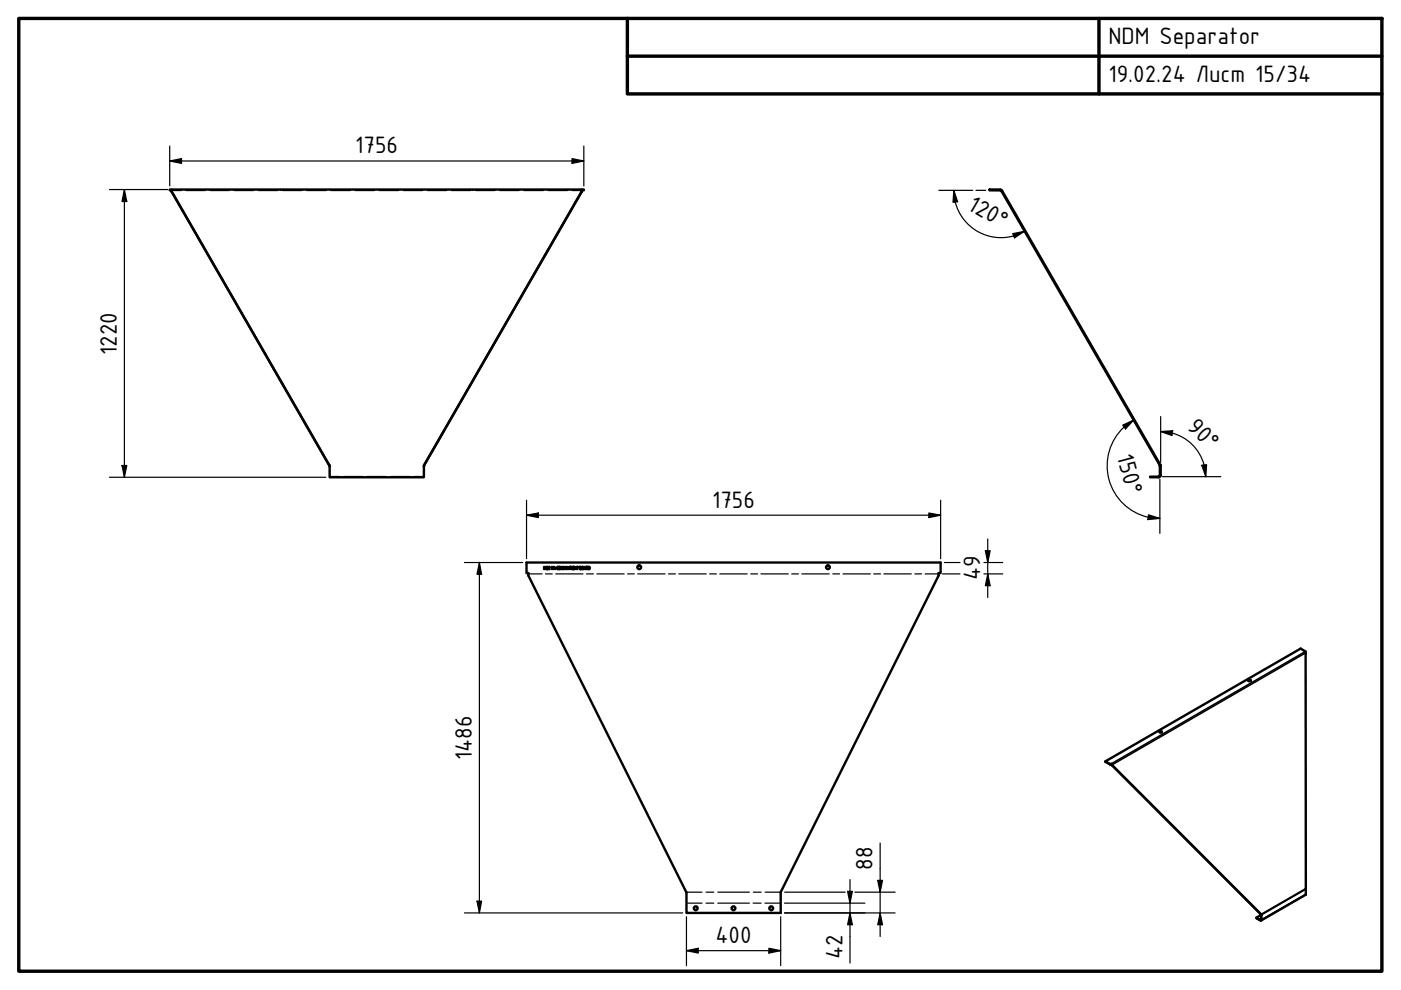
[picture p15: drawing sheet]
<svg xmlns="http://www.w3.org/2000/svg" width="297mm" height="210mm" viewBox="0 0 297 210" stroke-linecap="round" stroke-linejoin="round" font-family="sans-serif">
<defs><g id="words">
<g font-size="5.4">
<text x="235" y="9.4">NDM Separator</text>
<text x="235" y="17.4">19.02.24 Лист 15/34</text>
<text x="75.3" y="32.5">1756</text>
<text x="204.9" y="44.2" transform="rotate(30 204.9 44.2)">120°</text>
<text x="24.8" y="75.2" transform="rotate(-90 24.8 75.2)">1220</text>
<text x="251.5" y="90.7" transform="rotate(45 251.5 90.7)">90°</text>
<text x="236.8" y="96.7" transform="rotate(75 236.8 96.7)">150°</text>
<text x="151" y="107.7">1756</text>
<text x="207.8" y="123.1" transform="rotate(-90 207.8 123.1)">49</text>
<text x="100" y="161.1" transform="rotate(-90 100 161.1)">1486</text>
<text x="185" y="184.4" transform="rotate(-90 185 184.4)">88</text>
<text x="151.7" y="200">400</text>
<text x="178.6" y="203.4" transform="rotate(-90 178.6 203.4)">42</text>
</g>
</g></defs>
<!-- layer: Hidden (ISO) -->
<g fill="none" stroke="#000" stroke-width=".34">
<path d="M36.4 40.4h2M39.5 40.4h4M44.6 40.4h4M49.7 40.4h4.1M54.8 40.4h4.1M59.5 40.2v.2M59.9 40.4h4.1M60.3 40.2v.2M65 40.4h4.1M70.1 40.4h4.2M75.3 40.4h4.1M80.4 40.4h4.1"/>
<path d="M85.5 40.4h4.1M90.6 40.4h4.1M95.7 40.4h4.1M99.5 40.2v.2M100.3 40.2v.2M100.8 40.4h4.1M106 40.4h4.1M111.1 40.4h4.1M116.2 40.4h4.1M121.3 40.4h2.1M210.4 40.2v.2M211.2 40.2v.2"/>
<path d="M69.9 101.1h2M71.5 101.1v.1M72.3 101.1v.1M72.9 101.1h4M77.9 101.1h4M79.5 101.1v.1M80.3 101.1v.1M82.9 101.1h4M87.5 101.1v.1M87.9 101.1h2M88.3 101.1v.1M244.4 101.1v.1"/>
<path d="M245.2 101.1v.1"/>
</g>
<!-- layer: Visible (ISO) -->
<g fill="none" stroke="#000" stroke-width=".51">
<path d="M36.4 40.2h-.4v.2h.4M36.4 40.5v-.3h87v.3M123.4 40.2h.4v.2h-.4M209.8 40.2h2.3v.2h-2.3zM212.1 40.4l.3 .2 .1-.1 33.5 58.1M212.1 40.2l.4 .3M212.4 40.6l33.5 58.1M69.8 98.6l.1 .2M69.8 98.7l.1 .1M69.8 98.6l-33.4-58.1 33.4 58.2M69.8 98.6v.1M69.9 98.8v2.4h20v-2.4"/>
<path d="M89.9 98.6v.2M89.9 98.7v.1M89.9 98.6l33.5-58.1-33.5 58.2M89.9 98.6v.1M245.9 98.8v2l-.2 .2M245.9 98.7v.1M245.9 98.8h.2M246 98.6l.1 .2M246 98.6l-.1 .1M246.1 98.8l-.1 2.2-.3 .2h-1.9v-.1h1.9M111.6 119.3h87.8v2.2h-.4v.5l-33.4 67.1-.1 4.5h-20v-4.4l-33.5-67.2v-.5h-.4zM115.4 120.7v-.5l.1 .3 .2-.3v.5"/>
<path d="M115.9 120.7h.1M115.9 120.4l.2 .1M116.1 120.5l-.1 .2M116.1 120.2h-.2v.2M116.3 120.3v.2M116.3 120.6l.1 .1M116.4 120.2h.1M116.4 120.7h.1M116.4 120.2l-.1 .1M116.9 120.3l.1-.1v.5M117.2 120.3l.1-.1v.5M117.6 120.2l-.1 .4 .1-.1"/>
<path d="M117.7 120.6l-.1 .1M118.1 120.3v.2M118.2 120.6l.1 .1M118.3 120.2l-.1 .1M118.5 120.2l.3 .1-.2 .4-.1-.1zM119.2 120.2v.5l-.2-.5v.5M119.4 120.4h.1M119.6 120.2h-.2v.5h.2M120 120.2v.5M120.4 120.2v.5l-.3-.5v.5M120.9 120.2l.2 .1-.2 .2M120.9 120.5h-.1v.2"/>
<path d="M120.9 120.2h-.1v.3M121 120.5l.1 .2M121.2 120.2v.5M121.5 120.2h.2M121.6 120.2l-.2 .1 .2 .4M121.6 120.4l.1 .3h-.2M121.8 120.2v.5M122.1 120.2v.2h-.3M122.1 120.4v.3M122.3 120.2h.1v.5M122.4 120.2h.2M122.9 120.4h.2"/>
<path d="M123.1 120.4l.1-.2h-.3v.5h.2M123.1 120.4l.1 .2-.1 .1M123.4 120.3l.2-.1 .1 .4-.2 .1-.1-.1M123.4 120.3v.2M123.8 120.7l.2-.5 .2 .5M123.9 120.5h.2M124.4 120.2l.2 .1-.3 .2v.2M124.5 120.2h-.2v.3M124.5 120.5l.1 .2M124.8 120.2l.2 .1-.1 .4h-.1zM276.7 138.3l.1-.2-.2 .1 .2 .3 .1 51.2-9.5 5.5M276.8 138.1l-1-.6-41.4 23.9"/>
<path d="M245.8 155.2h.5M245.8 155.1a.22 .22 0 0 1 .4-.1 .22 .22 0 0 1 0 .3h-.4zM264.7 144.3h.5M264.7 144.2h.1a.22 .22 0 0 1 .4 0 .22 .22 0 0 1-.1 .3 .22 .22 0 0 1-.3-.1zM235.4 162l-1-.6 1 .7 .2-.2-.2 .2M235.6 162l.2 .2M235.6 161.9l.2 .3M235.8 162.2l31.6 31.7M235.8 162.2l31.5 31.7M267.3 193.9h.1M267.4 193.9l-.1 1.2-.9-.4 1 .5v-1.2M267.4 193.9v.1"/>
<path d="M267.4 194l-1 .6"/>
<circle cx="135.5" cy="120.3" r=".4"/>
<circle cx="175.5" cy="120.3" r=".4"/>
<circle cx="147.5" cy="192.6" r=".4"/>
<circle cx="155.5" cy="192.6" r=".4"/>
<circle cx="163.5" cy="192.6" r=".4"/>
</g>
<!-- layer: Visible Narrow (ISO) -->
<path d="M276.6 138.2l-41 23.7M276.8 138.4l-41.1 23.8M276.9 189.6l-9.6 5.6M276.9 188.5l-9.5 5.5M276.9 188.4l-9.5 5.5" fill="none" stroke="#000" stroke-width=".34"/>
<!-- layer: Bend Centerline (ISO) -->
<g fill="none" stroke="#000" stroke-width=".25">
<path d="M112 121.7h2.9M115.7 121.7h1.4M117.8 121.7h5.8M124.3 121.7h1.5M126.5 121.7h5.8M133.1 121.7h1.4M135.2 121.7h5.8M141.7 121.7h1.5M143.9 121.7h5.8M150.5 121.7h1.4M152.6 121.7h5.8M159.2 121.7h1.4"/>
<path d="M161.3 121.7h5.8M167.9 121.7h1.4M170 121.7h5.8M176.6 121.7h1.4M178.7 121.7h5.8M185.3 121.7h1.4M187.4 121.7h5.8M194 121.7h1.4M196.1 121.7h2.9M145.5 189.2h3.3M145.5 191.5h3.3M149.7 189.2h1.6"/>
<path d="M149.7 191.5h1.6M152.2 189.2h6.7M152.2 191.5h6.7M159.7 191.5h1.7M159.7 189.2h1.7M162.2 191.5h3.3M162.2 189.2h3.4"/>
</g>
<!-- layer: Border (ISO) -->
<path d="M4 3.9h289v202h-289zM133 3.9v16h160M133 11.9h160M233 3.9v16" fill="none" stroke="#000" stroke-width=".72"/>
<!-- layer: Dimension (ISO) -->
<g fill="none" stroke="#000" stroke-width=".25">
<path d="M36 34.1l2.5-.5v1zM36 34.1h87.8M36 31v8.4M121.3 33.6l2.5 .5-2.5 .5zM123.8 31v8.4M23.2 40.2h12.4M26.4 40.2l.5 2.5h-1zM26.4 40.2v61M199.1 40.4h7.1M202.2 40.4l.8 2.4-.9 .1zM202.2 40.4a10 10 0 0 0 7.5 9.7l2.6 .3 2.6-.4M206.9 40.4h2.1"/>
<path d="M214.7 49.5l2.5-.5-2.1 1.4zM217.2 49l-2.3 1M25.9 98.7h1l-.5 2.5zM238 90.1l2.3-1-1.7 1.8zM238.3 90.5a11.2 11.2 0 0 0-2.8 12.3 11.2 11.2 0 0 0 10.4 7.1M240.3 89.1l-2 1.5M246.1 91.5l2.5-.2-.1 1zM246.1 91.5l2.5 .3M246.1 88.3v9.7M248.5 91.8a9.5 9.5 0 0 1 6.8 6.8M254.8 98.7l1-.2-.1 2.6zM255.3 98.6l.4 2.5"/>
<path d="M23.2 101.2h45.9M98.5 119.3h12.3M101.6 119.3l.5 2.5h-1zM101.6 119.3v74.3M111.6 109.2l2.5-.4v.9zM111.6 109.2h87.8M111.6 106.1v12.4M196.9 108.8l2.5 .4-2.5 .5zM199.4 106.1v12.4M200.2 119.3h3.3M208.6 119.3h4M208.9 116.8h1l-.5 2.5z"/>
<path d="M209.4 114.3v12.4M243.5 109.1l2.4 .8-2.5 .3zM245.9 101.6v11.5M246.5 101.1h12.3M199.8 121.7h3.7M208.6 121.7h4M209.4 121.7l.5 2.5h-1zM186.6 178.7v19.9M98.5 193.6h46.2M101.1 191.1h1l-.5 2.5zM145.5 194.4v10.3M165.5 194.4v10.3"/>
<path d="M166.3 193.6h23.5M166.3 191.5h17.1M166.4 189.2h12.8M179.7 189h1l-.5 2.5zM180.2 193.6l.5 2.5h-1zM180.2 186.5v17.7M181.2 189.2h8.6M186.1 186.7h1l-.5 2.5zM186.6 193.6l.5 2.5h-1zM145.5 201.6l2.5-.5v1zM145.5 201.6h20M163 201.1l2.5 .5-2.5 .5z"/>
</g>
<g fill="#000">
<path d="M36 34.1l2.5-.5v1zM121.3 33.6l2.5 .5-2.5 .5zM26.4 40.2l.5 2.5h-1zM202.2 40.4l.8 2.4-.9 .1zM214.7 49.5l2.5-.5-2.1 1.4zM25.9 98.7h1l-.5 2.5zM238 90.1l2.3-1-1.7 1.8zM246.1 91.5l2.5-.2-.1 1zM254.8 98.7l1-.2-.1 2.6zM111.6 109.2l2.5-.4v.9zM196.9 108.8l2.5 .4-2.5 .5zM208.9 116.8h1l-.5 2.5z"/>
<path d="M243.5 109.1l2.4 .8-2.5 .3zM101.6 119.3l.5 2.5h-1zM209.4 121.7l.5 2.5h-1zM101.1 191.1h1l-.5 2.5zM179.7 189h1l-.5 2.5zM180.2 193.6l.5 2.5h-1zM186.1 186.7h1l-.5 2.5zM186.6 193.6l.5 2.5h-1zM145.5 201.6l2.5-.5v1zM163 201.1l2.5 .5-2.5 .5z"/>
</g>
<use href="#words"/>
</svg>
